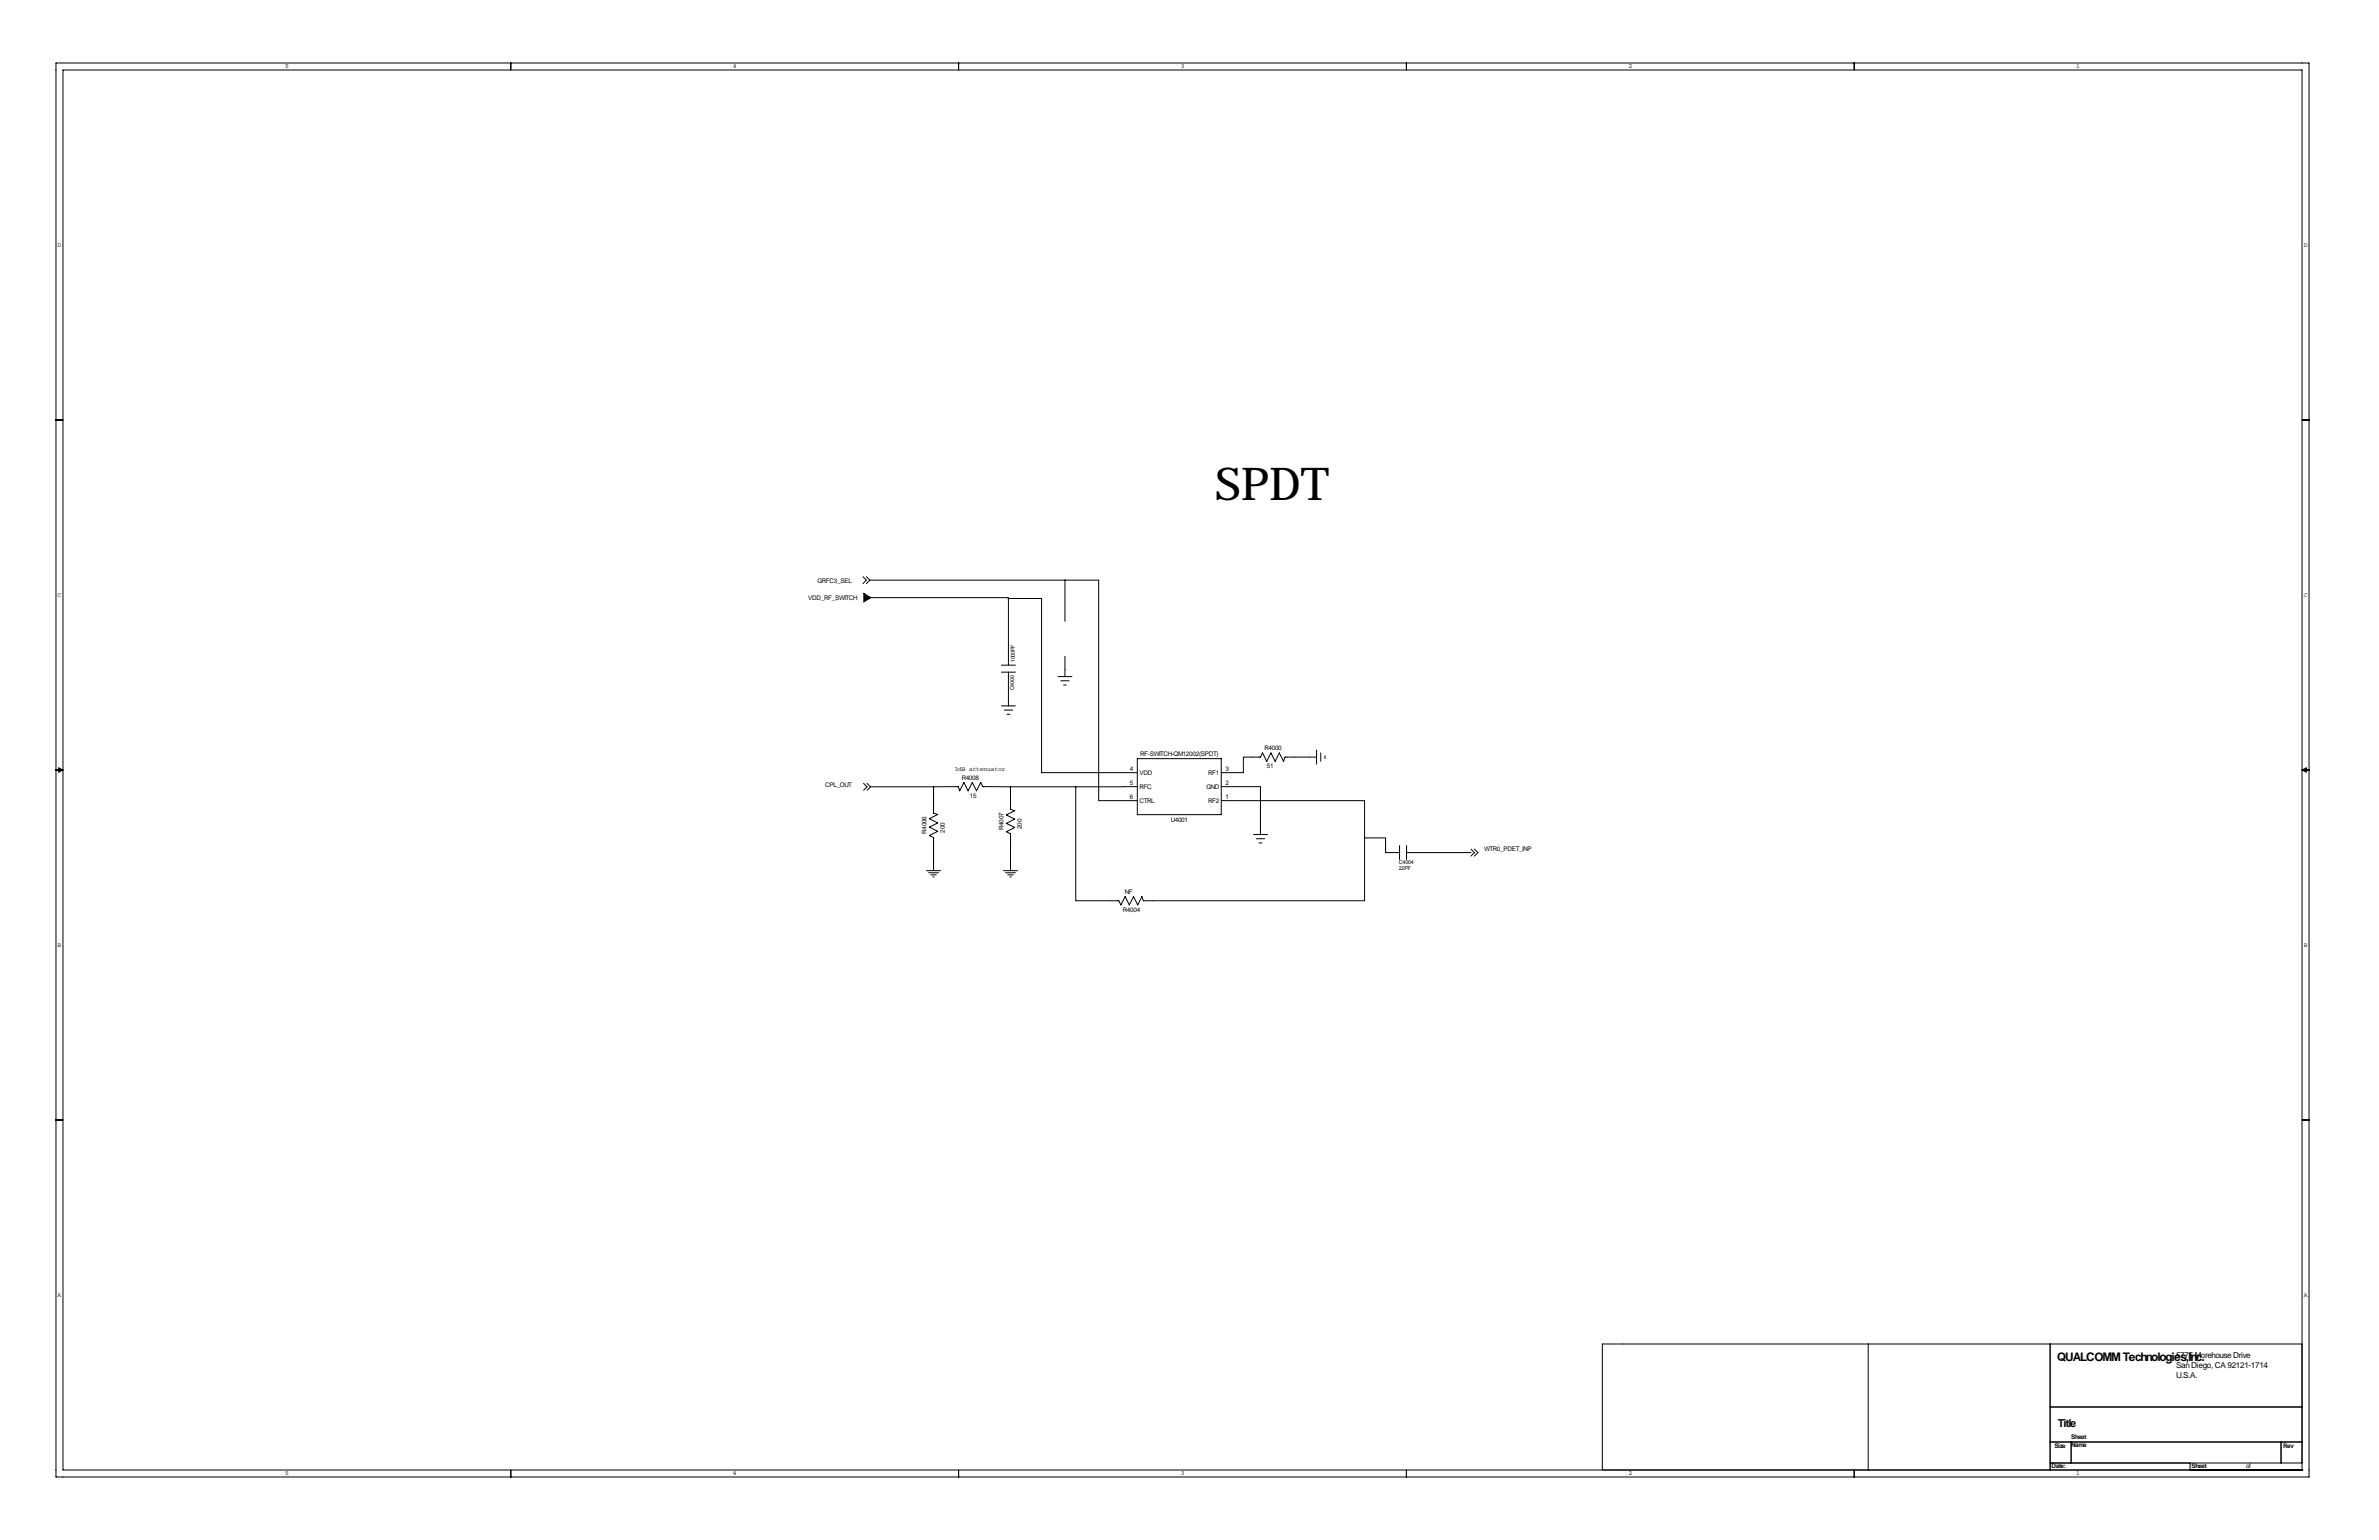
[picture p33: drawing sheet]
<svg xmlns="http://www.w3.org/2000/svg" width="864mm" height="559mm" viewBox="0 0 864 559" stroke-linecap="round" stroke-linejoin="round" font-family="sans-serif">
<defs><g id="words">
<text font-size="16.5" x="441.1" y="181.4">SPDT</text>
<text font-size="4.3" x="746.8" y="493.8">QUALCOMM Technologies,Inc.</text>
<text font-size="4" x="747" y="517.7">Title</text>
<g font-size="3">
<text x="789.9" y="492.6">5775 Morehouse Drive</text>
<text x="789.9" y="496.4">San Diego, CA 92121-1714</text>
<text x="789.9" y="500.1">U.S.A.</text>
</g>
<g font-size="2.3">
<text x="103.5" y="24.8">5</text>
<text x="266" y="24.8">4</text>
<text x="428.6" y="24.8">3</text>
<text x="591.2" y="24.8">2</text>
<text x="753.7" y="24.8">1</text>
<text x="20.9" y="89.5">D</text>
<text x="836.3" y="89.5">D</text>
<text x="296.8" y="211.6">GRFC3_SEL</text>
<text x="20.9" y="216.5">C</text>
<text x="293.4" y="217.8">VDD_RF_SWITCH</text>
<text x="836.3" y="216.5">C</text>
<text x="413.9" y="274.3">RF-SWITCH-QM12002(SPDT)</text>
<text x="459" y="272.2">R4000</text>
<text x="346.5" y="279.7">3dB attenuator</text>
<text x="410.1" y="279.9">4</text>
<text x="413.6" y="281.1">VDD</text>
<text x="438.6" y="281.1">RF1</text>
<text x="444.9" y="279.9">3</text>
<text x="459.9" y="278.8">51</text>
<text x="299.5" y="285.5">CPL_OUT</text>
<text x="349.1" y="282.9">R4008</text>
<text x="410.1" y="284.9">5</text>
<text x="413.6" y="286.2">RFC</text>
<text x="438" y="286.2">GND</text>
<text x="444.9" y="284.9">2</text>
<text x="352" y="289.5">15</text>
<text x="410.1" y="290">6</text>
<text x="413.6" y="291.3">CTRL</text>
<text x="438.6" y="291.3">RF2</text>
<text x="444.9" y="290">1</text>
<text x="425" y="298.2">U4001</text>
<text x="336.3" y="302.5" transform="rotate(-90 336.3 302.5)">R4006</text>
<text x="343" y="302.2" transform="rotate(-90 343 302.2)">200</text>
<text x="364.3" y="301.1" transform="rotate(-90 364.3 301.1)">R4007</text>
<text x="370.9" y="300.8" transform="rotate(-90 370.9 300.8)">200</text>
<text x="538.8" y="308.6">WTR0_PDET_INP</text>
<text x="408.3" y="324.3">NF</text>
<text x="407.6" y="330.9">R4004</text>
<text x="20.9" y="343.5">B</text>
<text x="836.3" y="343.5">B</text>
<text x="20.9" y="470.5">A</text>
<text x="836.3" y="470.5">A</text>
<text x="745.7" y="525.3">Size</text>
<text x="751.8" y="522.1">Sheet</text>
<text x="751.8" y="525">Name</text>
<text x="828.8" y="525.5">Rev</text>
<text x="744.7" y="532.6">Date:</text>
<text x="795.5" y="532.6">Sheet</text>
<text x="815.3" y="532.6">of</text>
<text x="103.5" y="535.3">5</text>
<text x="266" y="535.3">4</text>
<text x="428.6" y="535.3">3</text>
<text x="591.2" y="535.3">2</text>
<text x="753.7" y="535.3">1</text>
</g>
<g font-size="2">
<text x="368.4" y="240.3" transform="rotate(-90 368.4 240.3)">1000PF</text>
<text x="368.1" y="250.5" transform="rotate(-90 368.1 250.5)">C4000</text>
<text x="507.8" y="313.4">C4004</text>
<text x="507.8" y="315.7">22PF</text>
</g>
</g></defs>
<g fill="none" stroke="#000" stroke-width=".36">
<path d="M20.3 22.9h817.9v513h-817.9zM22.9 25.4h812.8v508h-812.8zM185.4 22.9v2.5M348 22.9v2.5M510.5 22.9v2.5M673.1 22.9v2.5M20.3 152.4h2.6M835.7 152.4h2.5M313.2 209.2l1.3 1.3-1.3 1.3M314.5 209.2l1.3 1.3M315.8 210.5l-1.3 1.3M315.8 210.5h70.8"/>
<path d="M316.1 216.9h50v.3M366.1 217.2h12v63.2h34.8M366.1 217.2v24.2M386.6 210.5h12.2v80h14.1M386.6 210.5v15M386.6 238.2v7.3M363.5 241.4h5.1M363.5 243.9h5.1M363.5 256.1h5.1M364.5 257.7h3.1M365.6 259.2h1M366.1 243.9v12.2"/>
<path d="M384 245.5h5.1M385.1 247h3M386.1 248.6h1M20.3 279.4h2.6M21.3 278.6l1.6 .8-1.6 .8zM412.9 275.3h30.4v20.3h-30.4zM477.9 274.7h-11.5l-.5 1.6-1.5-3.1-1.5 3.1-1.5-3.1-1.6 3.1-1.5-3.1-.7 1.5h-6.2v5.7h-8.1M477.9 272.2v5.1M479.5 273.2v3.1M481 274.2v1M835.7 279.4h2.5M835.7 279.4l1.5-.8v1.6z"/>
<path d="M313.5 284.2l1.3 1.3-1.3 1.3M314.8 284.2l1.2 1.3M316 285.5l-1.2 1.3M316 285.5h22.9M338.9 285.5v9.5l1.5 .6-3 1.5 3 1.5-3 1.5 3 1.6-3 1.5 1.5 .7v12M338.9 285.5l9-.1 .5 1.6 1.5-3.1 1.5 3.1 1.6-3.1 1.5 3.1 1.5-3.1 .8 1.5 10 .1M366.8 285.5v8.2l1.6 .5-3.1 1.5 3.1 1.5-3.1 1.6 3.1 1.5-3.1 1.5 1.5 .8v13.3M366.8 285.5h23.7M390.5 285.5v41.3h15.6l.8 1.6 1.5-3.1 1.6 3.1 1.5-3.1 1.5 3.1 1.5-3.1 .5 1.5h80.4v-22.8M412.9 285.4l-22.4 .1M443.3 290.5h52.1v13.5M443.3 285.4h14.3v17.4"/>
<path d="M336.3 315.9h5.1M337.1 316.7h3.6M337.9 317.4h2M338.6 318.2h.5M364.3 315.9h5.1M365 316.7h3.6M365.8 317.4h2M366.6 318.2h.5M455 302.8h5.1M456 304.3h3.1M457 305.9h1.1M495.4 304h7.6v5.4h5.1"/>
<path d="M508.1 306.8v5.1M510.6 306.8v5.1M510.6 309.4h23.4M534 308.1l1.2 1.3-1.2 1.2M535.2 308.1l1.3 1.3-1.3 1.2M20.3 406.4h2.6M835.7 406.4h2.5M678.2 487.7v45.7M744.2 487.7v45.7M835.7 487.7h-254v45.7M744.2 510.5h91.5M185.4 533.4v2.5"/>
<path d="M348 533.4v2.5M510.5 533.4v2.5M673.1 533.4v2.5M744.2 523.2h91.5M744.2 530.9h91.5M751.8 523.2v7.7M795 533.4h.1M795 530.9v2.5M828 523.2v7.7M835.7 533.4h.1"/>
</g>
<path d="M313.6 215.3l2.5 1.6-2.5 1.5z" fill="#000" stroke="#000" stroke-width=".36"/>
<path d="M495.3 304a.05 .05 0 0 0 .1 0 .05 .05 0 0 0-.1 0zM366 217.2a.05 .05 0 0 0 .1 0 .05 .05 0 0 0-.1 0z" fill="#000" stroke="#000" stroke-width=".51"/>
<use href="#words"/>
</svg>
